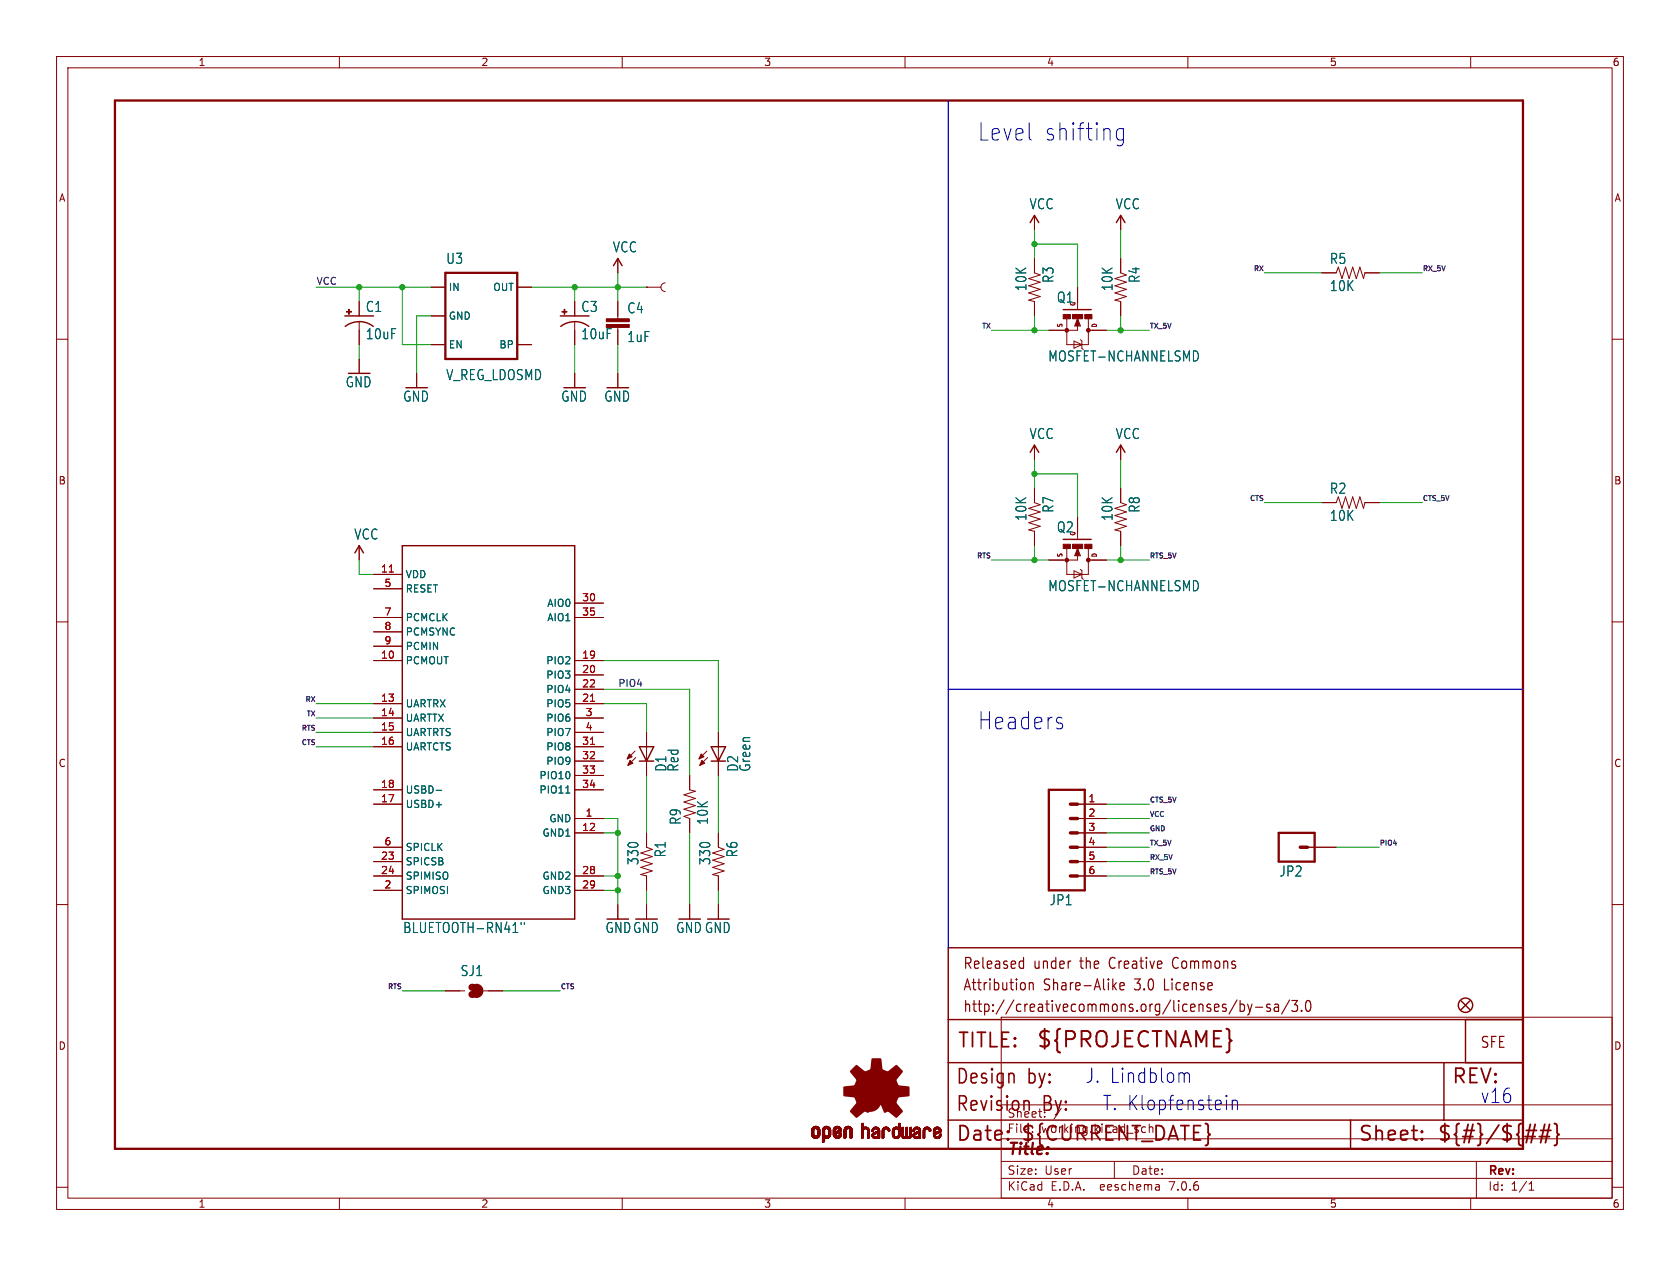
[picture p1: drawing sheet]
<svg xmlns="http://www.w3.org/2000/svg" width="297mm" height="224mm" viewBox="0 0 297 224" stroke-linecap="round" stroke-linejoin="round" font-family="sans-serif">
<defs><g id="words">
<g font-size="4.2" fill="#0000c2">
<text x="172.7" y="25.2">Level</text>
<text x="184.5" y="25.2">shifting</text>
<text x="172.7" y="129.3">Headers</text>
</g>
<text font-size="3.8" fill="#840000" x="183.1" y="185.7">${PROJECTNAME}</text>
<g font-size="3.5" fill="#840000">
<text x="169.2" y="185.7">TITLE:</text>
<text x="168.9" y="196.9">Revision</text>
<text x="168.9" y="192.1">Design</text>
<text x="181.6" y="192.1">by:</text>
<text x="184.3" y="196.9">By:</text>
<text x="256.5" y="192.1">REV:</text>
<text x="168.9" y="202.2">Date:</text>
<text x="180.3" y="202.2">${CURRENT_DATE}</text>
<text x="240" y="202.2">Sheet:</text>
<text x="254" y="202.2">${#}/${##}</text>
</g>
<g font-size="3.5" fill="#0000c2">
<text x="191.8" y="191.8">J. Lindblom</text>
<text x="194.8" y="196.6">T. Klopfenstein</text>
<text x="261.6" y="195.3">v16</text>
</g>
<text font-size="2.8" fill="#840000" x="178" y="204.8">Title:</text>
<g font-size="2.7" fill="#840000">
<text x="170.2" y="171.7">Released</text>
<text x="182.7" y="171.7">under</text>
<text x="191.1" y="171.7">the</text>
<text x="196.5" y="171.7">Creative</text>
<text x="208" y="171.7">Commons</text>
<text x="170.2" y="175.5">Attribution</text>
<text x="170.2" y="179.3">http://creativecommons.org/licenses/by-sa/3.0</text>
<text x="184.5" y="175.5">Share-Alike</text>
<text x="200.8" y="175.5">3.0</text>
<text x="206.2" y="175.5">License</text>
<text x="261.6" y="185.6">SFE</text>
</g>
<g font-size="2.5" fill="#006464">
<text x="181.9" y="37.2">VCC</text>
<text x="197.2" y="37.2">VCC</text>
<text x="78.8" y="46.9">U3</text>
<text x="108.3" y="44.8">VCC</text>
<text x="235" y="46.9">R5</text>
<text x="181.7" y="51.6" transform="rotate(-90 181.7 51.6)">10K</text>
<text x="186.5" y="50.2" transform="rotate(-90 186.5 50.2)">R3</text>
<text x="186.7" y="53.7">Q1</text>
<text x="196.9" y="51.6" transform="rotate(-90 196.9 51.6)">10K</text>
<text x="201.7" y="50.2" transform="rotate(-90 201.7 50.2)">R4</text>
<text x="235" y="51.7">10K</text>
<text x="64.6" y="55.4">C1</text>
<text x="102.7" y="55.4">C3</text>
<text x="110.8" y="55.6">C4</text>
<text x="64.6" y="60.2">10uF</text>
<text x="102.7" y="60.2">10uF</text>
<text x="110.8" y="60.7">1uF</text>
<text x="185.2" y="64.2">MOSFET-NCHANNELSMD</text>
<text x="61" y="68.7">GND</text>
<text x="71.2" y="71.3">GND</text>
<text x="78.8" y="67.5">V_REG_LDOSMD</text>
<text x="99.1" y="71.3">GND</text>
<text x="106.7" y="71.3">GND</text>
<text x="181.9" y="77.9">VCC</text>
<text x="197.2" y="77.9">VCC</text>
<text x="235" y="87.5">R2</text>
<text x="62.5" y="95.6">VCC</text>
<text x="181.7" y="92.2" transform="rotate(-90 181.7 92.2)">10K</text>
<text x="186.5" y="90.8" transform="rotate(-90 186.5 90.8)">R7</text>
<text x="186.7" y="94.4">Q2</text>
<text x="196.9" y="92.2" transform="rotate(-90 196.9 92.2)">10K</text>
<text x="201.7" y="90.8" transform="rotate(-90 201.7 90.8)">R8</text>
<text x="235" y="92.3">10K</text>
<text x="185.2" y="104.8">MOSFET-NCHANNELSMD</text>
<text x="118" y="136.6" transform="rotate(-90 118 136.6)">D1</text>
<text x="120.2" y="136.6" transform="rotate(-90 120.2 136.6)">Red</text>
<text x="130.7" y="136.6" transform="rotate(-90 130.7 136.6)">D2</text>
<text x="132.9" y="136.6" transform="rotate(-90 132.9 136.6)">Green</text>
<text x="120.6" y="146" transform="rotate(-90 120.6 146)">R9</text>
<text x="125.4" y="146" transform="rotate(-90 125.4 146)">10K</text>
<text x="113.1" y="153.1" transform="rotate(-90 113.1 153.1)">330</text>
<text x="117.9" y="151.8" transform="rotate(-90 117.9 151.8)">R1</text>
<text x="125.8" y="153.1" transform="rotate(-90 125.8 153.1)">330</text>
<text x="130.6" y="151.8" transform="rotate(-90 130.6 151.8)">R6</text>
<text x="226.1" y="155.3">JP2</text>
<text x="185.5" y="160.3">JP1</text>
<text x="71.2" y="165.2">BLUETOOTH-RN41&quot;</text>
<text x="106.9" y="165.2">GNDGND</text>
<text x="119.4" y="165.2">GNDGND</text>
<text x="81.3" y="172.9">SJ1</text>
</g>
<g font-size="2.1" fill="#840000">
<text x="178" y="197.9">Sheet:</text>
<text x="186.2" y="197.9">/</text>
<text x="178" y="200.6">File:</text>
<text x="184.1" y="200.6">working.kicad_sch</text>
<text x="178" y="208">Size:</text>
<text x="184.7" y="208">User</text>
<text x="200" y="208">Date:</text>
<text x="263" y="208.2">Rev:</text>
<text x="178" y="210.8">KiCad</text>
<text x="185.7" y="210.8">E.D.A.</text>
<text x="194.6" y="210.8">eeschema</text>
<text x="207" y="210.8">7.0.6</text>
<text x="263" y="210.8">Id:</text>
<text x="267.1" y="210.8">1/1</text>
</g>
<g font-size="1.8" fill="#840000">
<text x="35" y="11.9">1</text>
<text x="85" y="11.9">2</text>
<text x="135" y="11.9">3</text>
<text x="185" y="11.9">4</text>
<text x="235" y="11.9">5</text>
<text x="285" y="11.9">6</text>
<text x="10.3" y="35.9">A</text>
<text x="285.3" y="35.9">A</text>
<text x="10.3" y="85.9">B</text>
<text x="285.3" y="85.9">B</text>
<text x="10.3" y="135.9">C</text>
<text x="285.3" y="135.9">C</text>
<text x="10.3" y="185.9">D</text>
<text x="285.3" y="185.9">D</text>
<text x="35" y="213.8">1</text>
<text x="85" y="213.8">2</text>
<text x="135" y="213.8">3</text>
<text x="185" y="213.8">4</text>
<text x="235" y="213.8">5</text>
<text x="285" y="213.8">6</text>
</g>
<g font-size="1.8" fill="#006464">
<text x="79.2" y="51.7">IN</text>
<text x="87.1" y="51.7">OUT</text>
<text x="79.2" y="56.7">GND</text>
<text x="79.2" y="61.8">EN</text>
<text x="88.2" y="61.8">BP</text>
<text x="71.6" y="102.5">VDD</text>
<text x="71.6" y="105">RESET</text>
<text x="96.7" y="107.5">AIO0</text>
<text x="71.6" y="110.1">PCMCLK</text>
<text x="71.6" y="112.6">PCMSYNC</text>
<text x="96.7" y="110.1">AIO1</text>
<text x="71.6" y="117.7">PCMOUT</text>
<text x="71.6" y="115.2">PCMIN</text>
<text x="96.5" y="117.7">PIO2</text>
<text x="71.6" y="125.3">UARTRX</text>
<text x="96.5" y="120.2">PIO3</text>
<text x="96.5" y="125.3">PIO5</text>
<text x="96.5" y="122.8">PIO4</text>
<text x="71.6" y="127.9">UARTTX</text>
<text x="71.6" y="130.4">UARTRTS</text>
<text x="96.5" y="127.9">PIO6</text>
<text x="96.5" y="130.4">PIO7</text>
<text x="71.6" y="132.9">UARTCTS</text>
<text x="96.5" y="132.9">PIO8</text>
<text x="96.5" y="135.5">PIO9</text>
<text x="71.6" y="143.1">USBD+</text>
<text x="71.6" y="140.6">USBD-</text>
<text x="95.3" y="138">PIO10</text>
<text x="95.3" y="140.6">PIO11</text>
<text x="95.8" y="148.2">GND1</text>
<text x="97" y="145.6">GND</text>
<text x="71.6" y="153.3">SPICSB</text>
<text x="71.6" y="155.8">SPIMISO</text>
<text x="71.6" y="150.7">SPICLK</text>
<text x="95.8" y="155.8">GND2</text>
<text x="71.6" y="158.3">SPIMOSI</text>
<text x="95.8" y="158.3">GND3</text>
</g>
<g font-size="1.8" fill="#a90000">
<text x="67.3" y="101.3">11</text>
<text x="67.9" y="103.9">5</text>
<text x="102.8" y="106.4">30</text>
<text x="67.9" y="109">7</text>
<text x="67.9" y="111.5">8</text>
<text x="102.8" y="109">35</text>
<text x="67.3" y="116.6">10</text>
<text x="67.9" y="114">9</text>
<text x="102.8" y="116.6">19</text>
<text x="102.8" y="119.1">20</text>
<text x="67.3" y="124.2">13</text>
<text x="102.8" y="124.2">21</text>
<text x="102.8" y="121.7">22</text>
<text x="67.3" y="126.7">14</text>
<text x="67.3" y="129.3">15</text>
<text x="67.3" y="131.8">16</text>
<text x="102.8" y="131.8">31</text>
<text x="103.4" y="126.7">3</text>
<text x="103.4" y="129.3">4</text>
<text x="102.8" y="134.4">32</text>
<text x="102.8" y="136.9">33</text>
<text x="67.3" y="142">17</text>
<text x="67.3" y="139.4">18</text>
<text x="102.8" y="139.4">34</text>
<text x="192.3" y="142">1</text>
<text x="67.9" y="149.6">6</text>
<text x="102.8" y="147.1">12</text>
<text x="103.4" y="144.5">1</text>
<text x="192.3" y="144.5">2</text>
<text x="192.3" y="147.1">3</text>
<text x="192.3" y="149.6">4</text>
<text x="67.3" y="152.1">23</text>
<text x="67.3" y="154.7">24</text>
<text x="102.8" y="154.7">28</text>
<text x="192.3" y="152.1">5</text>
<text x="192.3" y="154.7">6</text>
<text x="67.9" y="157.2">2</text>
<text x="102.8" y="157.2">29</text>
</g>
<g font-size="1.7" fill="#0f0f0f">
<text x="55.9" y="50.5">VCC</text>
<text x="109.2" y="121.6">PIO4</text>
</g>
<g font-size="1.2" fill="#0f0f0f">
<text x="221.5" y="48">RX</text>
<text x="251.5" y="48">RX_5V</text>
<text x="173.5" y="58.2">TX</text>
<text x="203.2" y="58.2">TX_5V</text>
<text x="220.8" y="88.7">CTS</text>
<text x="251.5" y="88.7">CTS_5V</text>
<text x="172.6" y="98.8">RTS</text>
<text x="203.2" y="98.8">RTS_5V</text>
<text x="53.9" y="124.2">RX</text>
<text x="53.2" y="129.3">RTS</text>
<text x="53.2" y="131.8">CTS</text>
<text x="54.1" y="126.8">TX</text>
<text x="203.2" y="142">CTS_5V</text>
<text x="203.2" y="149.6">TX_5V</text>
<text x="203.2" y="147.1">GND</text>
<text x="203.2" y="144.5">VCC</text>
<text x="243.8" y="149.6">PIO4</text>
<text x="203.2" y="152.2">RX_5V</text>
<text x="203.2" y="154.7">RTS_5V</text>
<text x="68.4" y="175">RTS</text>
<text x="99.1" y="175">CTS</text>
</g>
<g font-size="1.1" fill="#840000">
<text x="188" y="58" transform="rotate(-90 188 58)">S</text>
<text x="190.3" y="54.3" transform="rotate(-90 190.3 54.3)">G</text>
<text x="194.1" y="58.1" transform="rotate(-90 194.1 58.1)">D</text>
<text x="190.3" y="94.9" transform="rotate(-90 190.3 94.9)">G</text>
<text x="188" y="98.7" transform="rotate(-90 188 98.7)">S</text>
<text x="194.1" y="98.7" transform="rotate(-90 194.1 98.7)">D</text>
</g>
</g></defs>
<g fill="none" stroke="#840000" stroke-width=".18">
<path d="M10 10h277v203.9h-277zM12 12h273v199.9h-273zM60 10v2M110 10v2M160 10v2M210 10v2M260 10v2M182.9 38.1v2.5M198.1 38.1v2.5M10 60h2M63.5 53.3v2.6M63.5 56.9v4.1"/>
<path d="M76.2 50.8h2.5M76.2 55.9h2.5M91.4 50.8h2.6M101.6 53.3v2.6M101.6 56.9v4.1M109.2 45.7v2.6M109.2 53.3v3.1M109.2 57.9v3.1M114.3 50.8h.1M114.3 50.8h2.5M117.6 50a.76 .76 0 0 0-.8 .8 .76 .76 0 0 0 .8 .8M182.9 45.7v2.6l1 .3-2 .7 2 .6-2 .6 2 .7-2 .6 2 .7-2 .6 1 .2v2.6"/>
<path d="M188.6 56.4v4.6h3.8v-4.6M190.5 50.8v3.8M190.5 57.5v.9h-5.1M190.5 56.4l.5 1.3h-1zM192.4 58.4h3.2M198.1 45.7v2.6l1 .3-2 .7 2 .6-2 .6 2 .7-2 .6 2 .7-2 .6 1 .2v2.6M233.7 48.3h2.5l.4-1.1 .6 2.1 .7-2.1 .6 2.1 .6-2.1 .7 2.1 .6-2.1 .6 2.1 .3-1h2.5M285 60h2M63.5 63.5v2.5M73.7 66v2.6M76.2 61h2.5M91.4 61h2.6"/>
<path d="M101.6 66v2.6M109.2 66v2.6M182.9 78.7v2.6M189.9 60.3l1.4 .7-1.4 .6zM191 60.1l.3 .2v1.3M198.1 78.7v2.6M63.5 96.5v2.6M182.9 86.4v2.5l1 .4-2 .6 2 .7-2 .6 2 .6-2 .7 2 .6-2 .6 1 .3v2.5M188.6 97v4.6h3.8v-4.5M190.5 91.4v3.9M190.5 98.2v.9h-5.1M190.5 97l.5 1.3h-1z"/>
<path d="M192.4 99.1h3.2M198.1 86.4v2.5l1 .4-2 .6 2 .7-2 .6 2 .6-2 .7 2 .6-2 .6 1 .3v2.5M233.7 88.9h2.5l.4-1 .6 2 .7-2 .6 2 .6-2 .7 2 .6-2 .6 2 .3-1h2.5M10 110h2M66 116.8h5.1M66 101.6h5.1M66 109.2h5.1M66 104.1h5.1M66 111.8h5.1M66 114.3h5.1M101.6 116.8h5.1M101.6 119.4h5.1"/>
<path d="M101.6 106.7h5.1M101.6 109.2h5.1M189.9 101l1.4 .6-1.4 .6zM191 100.7l.3 .3v1.2M285 110h2M66 124.5h5.1M66 127h5.1M66 129.5h5.1M66 132.1h5.1M66 139.7h5.1M101.6 124.5h5.1M101.6 127h5.1"/>
<path d="M101.6 129.5h5.1M101.6 132.1h5.1M101.6 139.7h5.1M101.6 121.9h5.1M101.6 134.6h5.1M101.6 137.2h5.1M112.3 132.8l-1.4 1.4M112.4 134l-1.4 1.4M114.3 129.5v7.7M121.9 137.2v2.5l1 .3-2 .6 2 .6-2 .7 2 .6-2 .6 2 .7-2 .6 1 .4v2.5M125 132.8l-1.4 1.4M125.1 134l-1.4 1.4"/>
<path d="M127 129.5v7.7M10 160h2M66 142.2h5.1M66 157.5h5.1M66 152.4h5.1M66 154.9h5.1M66 149.9h5.1M101.6 144.8h5.1M101.6 147.3h5.1M101.6 157.5h5.1M101.6 154.9h5.1M114.3 147.3v2.6l1 .3-2 .7 2 .6-2 .6 2 .7-2 .6 2 .7-2 .6 1 .2v2.6"/>
<path d="M127 147.3v2.6l1 .3-2 .7 2 .6-2 .6 2 .7-2 .6 2 .7-2 .6 1 .2v2.6M190.5 144.8h5.1M190.5 147.3h5.1M190.5 142.2h5.1M190.5 152.4h5.1M190.5 154.9h5.1M190.5 149.9h5.1M231.1 149.9h5.1M285 160h2M78.7 175.3h3.5M85.5 175.3h3.4M109.2 160v2.6"/>
<path d="M114.3 160v2.6M121.9 160v2.6M127 160v2.6M177 179.9h108v32h-108zM177 195.4h108M10 210h2M60 211.9v2M110 211.9v2M160 211.9v2M177 208.4h108M177 205.4h108M177 201.4h108"/>
<path d="M197 205.4v3M204.9 209.6l.1 .9M205 210.4l-.2 .1M205 209.9h-.2M210 211.9v2M260 211.9v2M261 205.4v6.5M270.3 210.5h.9M270.3 209.4l.4-.4v1.5M285 210h2"/>
</g>
<g fill="#840000" stroke="#840000" stroke-width=".18">
<path d="M99.3 55.1h.9v.1h-.9z"/>
<path d="M99.7 54.7h.2v.9h-.2z"/>
<path d="M143.5 200.7h.4z"/>
<path d="M143.5 200.6l.4 .1z"/>
<path d="M143.5 200.6h.4z"/>
<path d="M143.5 200.5l.4 .1z"/>
<path d="M143.5 200.5h.4z"/>
<path d="M143.5 200.4l.4 .1z"/>
<path d="M143.5 200.4h.4z"/>
<path d="M143.5 200.3l.4 .1z"/>
<path d="M143.5 200.3h.4z"/>
<path d="M143.5 200.2l.4 .1z"/>
<path d="M143.5 200.2h.4z"/>
<path d="M143.5 200.1l.4 .1z"/>
<path d="M143.5 200.1h.4z"/>
<path d="M143.5 200l.4 .1z"/>
<path d="M143.5 200h.4z"/>
<path d="M143.5 199.9l.4 .1z"/>
<path d="M143.5 199.9h.4z"/>
<path d="M143.5 199.8l.4 .1z"/>
<path d="M143.5 199.8h.4z"/>
<path d="M143.5 200.8h.5z"/>
<path d="M143.5 200.8h.4z"/>
<path d="M143.5 200.7l.4 .1z"/>
<path d="M143.5 199.7l.4 .1z"/>
<path d="M143.5 200.9h.5z"/>
<path d="M143.5 200.8l.5 .1z"/>
<path d="M143.5 199.7h.4z"/>
<path d="M143.5 199.7h.5z"/>
<path d="M143.5 200.9h.6z"/>
<path d="M143.5 199.6l.6 .1z"/>
<path d="M143.6 200.9l.5 .1z"/>
<path d="M143.6 199.6h.5z"/>
<path d="M143.6 201h1.3z"/>
<path d="M143.6 201h.6z"/>
<path d="M143.6 199.6h1.2z"/>
<path d="M143.6 201h1.2z"/>
<path d="M143.6 199.5l1.2 .1z"/>
<path d="M143.6 201l1.2 .1z"/>
<path d="M143.6 199.5h1.2z"/>
<path d="M143.6 201.1h1.2z"/>
<path d="M143.7 201.1h1.1z"/>
<path d="M143.7 199.5h1.1z"/>
<path d="M143.7 201.1h1z"/>
<path d="M143.7 199.4l1 .1z"/>
<path d="M143.7 201.1l1 .1z"/>
<path d="M143.7 199.4h1z"/>
<path d="M143.7 201.2h1z"/>
<path d="M143.8 201.2h.9z"/>
<path d="M143.8 199.4h.9z"/>
<path d="M143.8 201.2h.8z"/>
<path d="M143.8 199.4h.8z"/>
<path d="M143.8 199.3l.8 .1z"/>
<path d="M143.8 199.3h.8z"/>
<path d="M143.8 201.2l.8 .1z"/>
<path d="M143.8 201.3h.8z"/>
<path d="M143.9 199.3h.7z"/>
<path d="M143.9 201.3h.7z"/>
<path d="M143.9 201.3h.6z"/>
<path d="M143.9 199.3h.6z"/>
<path d="M144 199.3h.4z"/>
<path d="M144 201.3h.4z"/>
<path d="M144 199.2l.4 .1z"/>
<path d="M144.1 199.2h.3z"/>
<path d="M144.1 201.3l.2 .1z"/>
<path d="M144.1 201.4h.2z"/>
<path d="M144.1 199.2h.2z"/>
<path d="M144.3 199.6h.6z"/>
<path d="M144.3 201h.6z"/>
<path d="M144.3 200.9l.6 .1z"/>
<path d="M144.3 200.9h.6z"/>
<path d="M144.3 199.6l.6 .1z"/>
<path d="M144.4 200.9h.5z"/>
<path d="M144.4 199.7h.5z"/>
<path d="M144.5 200.8l.4 .1z"/>
<path d="M144.5 199.7h.4z"/>
<path d="M144.5 200.8h.4z"/>
<path d="M144.5 199.7l.4 .1z"/>
<path d="M144.5 199.8h.4z"/>
<path d="M144.5 200.7l.4 .1z"/>
<path d="M144.5 200.7h.4z"/>
<path d="M144.5 199.9h.4z"/>
<path d="M144.5 199.8l.4 .1z"/>
<path d="M144.5 200.6l.4 .1z"/>
<path d="M144.5 200.6h.4z"/>
<path d="M144.5 200.5l.4 .1z"/>
<path d="M144.5 200.5h.4z"/>
<path d="M144.5 200.4l.4 .1z"/>
<path d="M144.5 200.4h.4z"/>
<path d="M144.5 200.3l.4 .1z"/>
<path d="M144.5 200.3h.4z"/>
<path d="M144.5 200.2l.4 .1z"/>
<path d="M144.5 200.2h.4z"/>
<path d="M144.5 200.1l.4 .1z"/>
<path d="M144.5 200.1h.4z"/>
<path d="M144.5 200l.4 .1z"/>
<path d="M144.5 200h.4z"/>
<path d="M144.5 199.9l.4 .1z"/>
<path d="M145.4 202h.2z"/>
<path d="M145.4 202h.3z"/>
<path d="M145.4 201.9l.3 .1z"/>
<path d="M145.4 201.9h.3z"/>
<path d="M145.4 201.9h.4z"/>
<path d="M145.4 201.8l.4 .1z"/>
<path d="M145.4 201.8h.4z"/>
<path d="M145.4 201.7l.4 .1z"/>
<path d="M145.4 201.7h.4z"/>
<path d="M145.4 201.6l.4 .1z"/>
<path d="M145.4 201.6h.4z"/>
<path d="M145.4 201.5l.4 .1z"/>
<path d="M145.4 201.5h.4z"/>
<path d="M145.4 201.4l.4 .1z"/>
<path d="M145.4 201.4h.4z"/>
<path d="M145.4 201.3l.4 .1z"/>
<path d="M145.4 201.3h.4z"/>
<path d="M145.4 201.3h1z"/>
<path d="M145.4 201.3h1.1z"/>
<path d="M145.4 201.2l1.1 .1z"/>
<path d="M145.4 201.2h1.1z"/>
<path d="M145.4 201.2h1.2z"/>
<path d="M145.4 201.1l1.2 .1z"/>
<path d="M145.4 201.1h1.2z"/>
<path d="M145.4 201.1h1.3z"/>
<path d="M145.4 201l1.3 .1z"/>
<path d="M145.4 201h1.3z"/>
<path d="M145.4 201h1.4z"/>
<path d="M145.4 201h.7z"/>
<path d="M145.4 200.9l.6 .1z"/>
<path d="M145.4 200.9h.6z"/>
<path d="M145.4 200.9h.5z"/>
<path d="M145.4 200.8l.5 .1z"/>
<path d="M145.4 200.8h.5z"/>
<path d="M145.4 200.8h.4z"/>
<path d="M145.4 200.7l.4 .1z"/>
<path d="M145.4 200.7h.4z"/>
<path d="M145.4 200.6l.4 .1z"/>
<path d="M145.4 200.6h.4z"/>
<path d="M145.4 200.5l.4 .1z"/>
<path d="M145.4 200.5h.4z"/>
<path d="M145.4 200.4l.4 .1z"/>
<path d="M145.4 200.4h.4z"/>
<path d="M145.4 200.3l.4 .1z"/>
<path d="M145.4 200.3h.4z"/>
<path d="M145.4 200.2l.4 .1z"/>
<path d="M145.4 200.2h.4z"/>
<path d="M145.4 200.1l.4 .1z"/>
<path d="M145.4 200.1h.4z"/>
<path d="M145.4 200l.4 .1z"/>
<path d="M145.4 200h.4z"/>
<path d="M145.4 199.9l.4 .1z"/>
<path d="M145.4 199.9h.4z"/>
<path d="M145.4 199.8l.4 .1z"/>
<path d="M145.4 199.8h.4z"/>
<path d="M145.4 199.8h.5z"/>
<path d="M145.4 202h.1z"/>
<path d="M145.4 199.7l.5 .1z"/>
<path d="M145.4 202l.1 .1z"/>
<path d="M145.4 199.7h.5z"/>
<path d="M145.4 199.7h.6z"/>
<path d="M145.5 199.7h.5z"/>
<path d="M145.5 199.6l.5 .1z"/>
<path d="M145.5 199.6h.5z"/>
<path d="M145.5 199.6h1.3z"/>
<path d="M145.5 199.6h1.2z"/>
<path d="M145.5 199.5l1.2 .1z"/>
<path d="M145.5 199.5h1.2z"/>
<path d="M145.6 199.5h1.1z"/>
<path d="M145.6 199.4l1.1 .1z"/>
<path d="M145.6 199.4h1z"/>
<path d="M145.7 199.4h.9z"/>
<path d="M145.7 199.3l.8 .1z"/>
<path d="M145.7 199.3h.8z"/>
<path d="M145.8 199.3h.7z"/>
<path d="M145.8 199.3h.6z"/>
<path d="M145.9 201.3h.5z"/>
<path d="M145.9 199.3h.5z"/>
<path d="M145.9 201.3h.4z"/>
<path d="M145.9 199.3h.4z"/>
<path d="M145.9 199.2l.4 .1z"/>
<path d="M146 201.3h.3z"/>
<path d="M146 199.2h.3z"/>
<path d="M146 201.3l.3 .1z"/>
<path d="M146 199.2h.2z"/>
<path d="M146 201.4h.2z"/>
<path d="M146.2 199.6h.6z"/>
<path d="M146.2 201h.6z"/>
<path d="M146.2 200.9l.6 .1z"/>
<path d="M146.3 200.9h.5z"/>
<path d="M146.3 199.6l.5 .1z"/>
<path d="M146.3 199.7h.5z"/>
<path d="M146.4 200.9h.4z"/>
<path d="M146.4 199.7h.4z"/>
<path d="M146.4 200.8l.4 .1z"/>
<path d="M146.4 200.8h.4z"/>
<path d="M146.4 199.7l.4 .1z"/>
<path d="M146.4 199.8h.4z"/>
<path d="M146.4 200.8h.5z"/>
<path d="M146.4 199.8h.5z"/>
<path d="M146.5 200.7l.4 .1z"/>
<path d="M146.5 200.7h.4z"/>
<path d="M146.5 199.8l.4 .1z"/>
<path d="M146.5 199.8h.4z"/>
<path d="M146.5 199.9h.4z"/>
<path d="M146.5 200.6l.4 .1z"/>
<path d="M146.5 200.6h.4z"/>
<path d="M146.5 200.5l.4 .1z"/>
<path d="M146.5 200.5h.4z"/>
<path d="M146.5 200.4l.4 .1z"/>
<path d="M146.5 200.4h.4z"/>
<path d="M146.5 200.3l.4 .1z"/>
<path d="M146.5 200.3h.4z"/>
<path d="M146.5 200.2l.4 .1z"/>
<path d="M146.5 200.2h.4z"/>
<path d="M146.5 200.1l.4 .1z"/>
<path d="M146.5 200.1h.4z"/>
<path d="M146.5 200l.4 .1z"/>
<path d="M146.5 200h.4z"/>
<path d="M146.5 199.9l.4 .1z"/>
<path d="M147.3 200.8h.4z"/>
<path d="M147.3 200.7l.4 .1z"/>
<path d="M147.3 200.7h.4z"/>
<path d="M147.3 200.6l.4 .1z"/>
<path d="M147.3 200.6h.4z"/>
<path d="M147.3 200.6h.5z"/>
<path d="M147.3 200.6h.6z"/>
<path d="M147.3 200.5l.6 .1z"/>
<path d="M147.3 200.5h.6z"/>
<path d="M147.3 200.5h.7z"/>
<path d="M147.3 200.5h.8z"/>
<path d="M147.3 200.4l.8 .1z"/>
<path d="M147.3 200.4h.9z"/>
<path d="M147.3 200.4h1z"/>
<path d="M147.3 200.3l1 .1z"/>
<path d="M147.3 200.3h1.1z"/>
<path d="M147.3 200.3h1.2z"/>
<path d="M147.3 200.2l1.3 .1z"/>
<path d="M147.3 200.2h1.3z"/>
<path d="M147.3 200.2h1.4z"/>
<path d="M147.3 200.2h.4z"/>
<path d="M147.3 200.1l.4 .1z"/>
<path d="M147.3 200.1h.4z"/>
<path d="M147.3 200l.4 .1z"/>
<path d="M147.3 200h.4z"/>
<path d="M147.3 199.9l.4 .1z"/>
<path d="M147.3 199.9h.4z"/>
<path d="M147.3 199.8l.4 .1z"/>
<path d="M147.3 199.8h.4z"/>
<path d="M147.3 200.9h.5z"/>
<path d="M147.3 200.8l.5 .1z"/>
<path d="M147.3 200.8h.5z"/>
<path d="M147.3 199.8h.5z"/>
<path d="M147.3 199.7l.5 .1z"/>
<path d="M147.3 199.7h.5z"/>
<path d="M147.4 200.9h.5z"/>
<path d="M147.4 199.7h.4z"/>
<path d="M147.4 199.7h.5z"/>
<path d="M147.4 200.9l.5 .1z"/>
<path d="M147.4 199.6l.5 .1z"/>
<path d="M147.4 199.6h.5z"/>
<path d="M147.4 201h1.3z"/>
<path d="M147.4 201h.6z"/>
<path d="M147.4 199.6h.6z"/>
<path d="M147.4 199.6h1.3z"/>
<path d="M147.4 201h1.2z"/>
<path d="M147.4 199.5l1.3 .1z"/>
<path d="M147.4 199.5h1.2z"/>
<path d="M147.4 201l1.2 .1z"/>
<path d="M147.5 201.1h1.1z"/>
<path d="M147.5 199.5h1.1z"/>
<path d="M147.5 199.4l1.1 .1z"/>
<path d="M147.5 201.1h1z"/>
<path d="M147.5 201.1l1 .1z"/>
<path d="M147.5 199.4h1.1z"/>
<path d="M147.5 201.2h1z"/>
<path d="M147.5 199.4h1z"/>
<path d="M147.6 201.2h.9z"/>
<path d="M147.6 199.4h.9z"/>
<path d="M147.6 201.2h.8z"/>
<path d="M147.6 199.3l.8 .1z"/>
<path d="M147.6 201.2l.8 .1z"/>
<path d="M147.6 199.3h.8z"/>
<path d="M147.7 201.3h.7z"/>
<path d="M147.7 199.3h.7z"/>
<path d="M147.7 199.3h.6z"/>
<path d="M147.7 201.3h.6z"/>
<path d="M147.8 199.3h.5z"/>
<path d="M147.8 201.3h.5z"/>
<path d="M147.8 200.2h.9z"/>
<path d="M147.8 200.1l.9 .1z"/>
<path d="M147.8 199.3h.4z"/>
<path d="M147.8 201.3h.4z"/>
<path d="M147.8 200.1h.9z"/>
<path d="M147.9 199.2l.3 .1z"/>
<path d="M147.9 201.3h.3z"/>
<path d="M147.9 201.3l.3 .1z"/>
<path d="M147.9 200.1h.8z"/>
<path d="M147.9 199.2h.3z"/>
<path d="M147.9 201.4h.2z"/>
<path d="M147.9 199.2h.2z"/>
<path d="M148 200.1h.7z"/>
<path d="M148.1 200l.6 .1z"/>
<path d="M148.1 200h.6z"/>
<path d="M148.1 199.6h.6z"/>
<path d="M148.1 201h.6z"/>
<path d="M148.2 200.9l.5 .1z"/>
<path d="M148.2 200h.5z"/>
<path d="M148.2 200.9h.5z"/>
<path d="M148.2 199.6l.5 .1z"/>
<path d="M148.2 199.7h.5z"/>
<path d="M148.3 200.9h.4z"/>
<path d="M148.3 199.7h.4z"/>
<path d="M148.3 200h.4z"/>
<path d="M148.3 199.7l.4 .1z"/>
<path d="M148.3 200.8l.4 .1z"/>
<path d="M148.3 199.8h.4z"/>
<path d="M148.3 200.8h.4z"/>
<path d="M148.3 199.9l.4 .1z"/>
<path d="M148.3 199.9h.4z"/>
<path d="M148.3 199.8l.4 .1z"/>
<path d="M148.4 200.7l.3 .1z"/>
<path d="M148.4 200.7h.3z"/>
<path d="M148.4 200.6l.3 .1z"/>
<path d="M148.4 200.6h.3z"/>
<path d="M148.4 200.5l.3 .1z"/>
<path d="M148.5 200.5h.2z"/>
<path d="M148.6 200.5h.1z"/>
<path d="M149.2 201.3h.3z"/>
<path d="M149.2 201.2l.3 .1z"/>
<path d="M149.2 201.2h.3z"/>
<path d="M149.2 201.2h.4z"/>
<path d="M149.2 201.1l.4 .1z"/>
<path d="M149.2 201.1h.4z"/>
<path d="M149.2 201l.4 .1z"/>
<path d="M149.2 201h.4z"/>
<path d="M149.2 200.9l.4 .1z"/>
<path d="M149.2 200.9h.4z"/>
<path d="M149.2 200.8l.4 .1z"/>
<path d="M149.2 200.8h.4z"/>
<path d="M149.2 200.7l.4 .1z"/>
<path d="M149.2 200.7h.4z"/>
<path d="M149.2 200.6l.4 .1z"/>
<path d="M149.2 200.6h.4z"/>
<path d="M149.2 200.5l.4 .1z"/>
<path d="M149.2 200.5h.4z"/>
<path d="M149.2 200.4l.4 .1z"/>
<path d="M149.2 200.4h.4z"/>
<path d="M149.2 200.3l.4 .1z"/>
<path d="M149.2 200.3h.4z"/>
<path d="M149.2 200.2l.4 .1z"/>
<path d="M149.2 200.2h.4z"/>
<path d="M149.2 200.1l.4 .1z"/>
<path d="M149.2 200.1h.4z"/>
<path d="M149.2 200l.4 .1z"/>
<path d="M149.2 200h.4z"/>
<path d="M149.2 199.9l.4 .1z"/>
<path d="M149.2 199.9h.4z"/>
<path d="M149.2 199.8l.4 .1z"/>
<path d="M149.2 201.3h.2z"/>
<path d="M149.2 199.8h.4z"/>
<path d="M149.2 199.8h.5z"/>
<path d="M149.3 199.7l.4 .1z"/>
<path d="M149.3 199.7h.4z"/>
<path d="M149.3 199.7h.5z"/>
<path d="M149.3 199.6l.5 .1z"/>
<path d="M149.3 199.6h.5z"/>
<path d="M149.3 199.6h.6z"/>
<path d="M149.3 199.6h1.3z"/>
<path d="M149.3 199.5l1.3 .1z"/>
<path d="M149.3 199.5h1.3z"/>
<path d="M149.3 199.5h1.2z"/>
<path d="M149.4 199.5h1.1z"/>
<path d="M149.4 199.4l1.1 .1z"/>
<path d="M149.4 199.4h1.1z"/>
<path d="M149.5 199.4h.9z"/>
<path d="M149.5 199.3l.9 .1z"/>
<path d="M149.5 199.3h.8z"/>
<path d="M149.6 199.3h.7z"/>
<path d="M149.6 199.3h.6z"/>
<path d="M149.7 199.3h.5z"/>
<path d="M149.8 199.2l.3 .1z"/>
<path d="M149.8 199.2h.3z"/>
<path d="M149.9 199.2h.2z"/>
<path d="M150 199.6h.6z"/>
<path d="M150.1 199.6h.5z"/>
<path d="M150.1 199.6l.5 .1z"/>
<path d="M150.1 199.7h.5z"/>
<path d="M150.2 199.7h.4z"/>
<path d="M150.2 199.7l.5 .1z"/>
<path d="M150.2 199.7h.5z"/>
<path d="M150.2 199.8h.5z"/>
<path d="M150.3 199.8h.4z"/>
<path d="M150.3 199.8l.4 .1z"/>
<path d="M150.3 201.3h.3z"/>
<path d="M150.3 201.2l.3 .1z"/>
<path d="M150.3 201.2h.3z"/>
<path d="M150.3 201.2h.4z"/>
<path d="M150.3 201.1l.4 .1z"/>
<path d="M150.3 201.1h.4z"/>
<path d="M150.3 201l.4 .1z"/>
<path d="M150.3 201h.4z"/>
<path d="M150.3 200.9l.4 .1z"/>
<path d="M150.3 200.9h.4z"/>
<path d="M150.3 200.8l.4 .1z"/>
<path d="M150.3 200.8h.4z"/>
<path d="M150.3 200.7l.4 .1z"/>
<path d="M150.3 200.7h.4z"/>
<path d="M150.3 200.6l.4 .1z"/>
<path d="M150.3 200.6h.4z"/>
<path d="M150.3 200.5l.4 .1z"/>
<path d="M150.3 200.5h.4z"/>
<path d="M150.3 200.4l.4 .1z"/>
<path d="M150.3 200.4h.4z"/>
<path d="M150.3 200.3l.4 .1z"/>
<path d="M150.3 200.3h.4z"/>
<path d="M150.3 200.2l.4 .1z"/>
<path d="M150.3 200.2h.4z"/>
<path d="M150.3 200.1l.4 .1z"/>
<path d="M150.3 200.1h.4z"/>
<path d="M150.3 200l.4 .1z"/>
<path d="M150.3 200h.4z"/>
<path d="M150.3 199.9l.4 .1z"/>
<path d="M150.3 199.9h.4z"/>
<path d="M150.3 201.3h.2z"/>
<path d="M150.3 201.3h.1z"/>
<path d="M152.3 201.3h.2z"/>
<path d="M152.3 198.9h.3z"/>
<path d="M152.3 201.3l.1 .1z"/>
<path d="M152.3 201.3h.3z"/>
<path d="M152.3 201.2l.3 .1z"/>
<path d="M152.3 201.2h.3z"/>
<path d="M152.3 201.1l.3 .1z"/>
<path d="M152.3 201.1h.3z"/>
<path d="M152.3 201l.3 .1z"/>
<path d="M152.3 201h.3z"/>
<path d="M152.3 200.9l.3 .1z"/>
<path d="M152.3 200.9h.3z"/>
<path d="M152.3 200.8l.3 .1z"/>
<path d="M152.3 200.8h.3z"/>
<path d="M152.3 200.7l.3 .1z"/>
<path d="M152.3 200.7h.3z"/>
<path d="M152.3 200.6l.3 .1z"/>
<path d="M152.3 200.6h.3z"/>
<path d="M152.3 200.5l.3 .1z"/>
<path d="M152.3 200.5h.3z"/>
<path d="M152.3 200.4l.3 .1z"/>
<path d="M152.3 200.4h.3z"/>
<path d="M152.3 200.3l.3 .1z"/>
<path d="M152.3 200.3h.3z"/>
<path d="M152.3 200.2l.3 .1z"/>
<path d="M152.3 200.2h.3z"/>
<path d="M152.3 200.1l.3 .1z"/>
<path d="M152.3 200.1h.3z"/>
<path d="M152.3 200l.3 .1z"/>
<path d="M152.3 200h.3z"/>
<path d="M152.3 199.9l.3 .1z"/>
<path d="M152.3 199.9h.3z"/>
<path d="M152.3 199.9h.4z"/>
<path d="M152.3 199.8l.4 .1z"/>
<path d="M152.3 199.8h.4z"/>
<path d="M152.3 199.7l.5 .1z"/>
<path d="M152.3 199.7h.5z"/>
<path d="M152.3 199.7h.6z"/>
<path d="M152.3 199.6l.7 .1z"/>
<path d="M152.3 199.6h1.3z"/>
<path d="M152.3 199.6h1.2z"/>
<path d="M152.3 199.5l1.2 .1z"/>
<path d="M152.3 199.5h1.2z"/>
<path d="M152.3 199.5h1.1z"/>
<path d="M152.3 199.4l1.1 .1z"/>
<path d="M152.3 199.4h1z"/>
<path d="M152.3 199.4h.3z"/>
<path d="M152.3 199.3l.3 .1z"/>
<path d="M152.3 199.3h.3z"/>
<path d="M152.3 199.2l.3 .1z"/>
<path d="M152.3 199.2h.3z"/>
<path d="M152.3 199.1l.3 .1z"/>
<path d="M152.3 199.1h.3z"/>
<path d="M152.3 199l.3 .1z"/>
<path d="M152.3 199h.3z"/>
<path d="M152.3 198.9l.3 .1z"/>
<path d="M152.3 198.8l.3 .1z"/>
<path d="M152.3 198.8h.3z"/>
<path d="M152.4 198.8h.2z"/>
<path d="M152.4 198.7l.2 .1z"/>
<path d="M152.4 198.7h.2z"/>
<path d="M152.5 198.7h.1z"/>
<path d="M152.7 199.4h.6z"/>
<path d="M152.8 199.4h.5z"/>
<path d="M152.8 199.4h.4z"/>
<path d="M153 199.4h.1z"/>
<path d="M153.1 199.6l.5 .1z"/>
<path d="M153.1 199.7h.5z"/>
<path d="M153.2 199.7h.4z"/>
<path d="M153.3 199.7h.3z"/>
<path d="M153.3 199.7l.3 .1z"/>
<path d="M153.3 199.8h.4z"/>
<path d="M153.3 199.8l.4 .1z"/>
<path d="M153.4 199.9h.3z"/>
<path d="M153.4 200h.3z"/>
<path d="M153.4 199.9l.3 .1z"/>
<path d="M153.4 201.3l.1 .1z"/>
<path d="M153.4 201.3h.1z"/>
<path d="M153.4 201.3h.2z"/>
<path d="M153.4 201.3h.3z"/>
<path d="M153.4 201.2l.3 .1z"/>
<path d="M153.4 201.2h.3z"/>
<path d="M153.4 201.1l.3 .1z"/>
<path d="M153.4 201.1h.3z"/>
<path d="M153.4 201l.3 .1z"/>
<path d="M153.4 201h.3z"/>
<path d="M153.4 200.9l.3 .1z"/>
<path d="M153.4 200.9h.3z"/>
<path d="M153.4 200.8l.3 .1z"/>
<path d="M153.4 200.8h.3z"/>
<path d="M153.4 200.7l.3 .1z"/>
<path d="M153.4 200.7h.3z"/>
<path d="M153.4 200.6l.3 .1z"/>
<path d="M153.4 200.6h.3z"/>
<path d="M153.4 200.5l.3 .1z"/>
<path d="M153.4 200.5h.3z"/>
<path d="M153.4 200.4l.3 .1z"/>
<path d="M153.4 200.4h.3z"/>
<path d="M153.4 200.3l.3 .1z"/>
<path d="M153.4 200.3h.3z"/>
<path d="M153.4 200.2l.3 .1z"/>
<path d="M153.4 200.2h.3z"/>
<path d="M153.4 200.1l.3 .1z"/>
<path d="M153.4 200.1h.3z"/>
<path d="M153.4 200l.3 .1z"/>
<path d="M154.1 200.9h.4z"/>
<path d="M154.1 200.9h.3z"/>
<path d="M154.1 200.8l.3 .1z"/>
<path d="M154.1 200.8h.3z"/>
<path d="M154.1 200.8h.4z"/>
<path d="M154.1 200.1h.2z"/>
<path d="M154.1 200.1h.3z"/>
<path d="M154.1 200l.3 .1z"/>
<path d="M154.1 200h.3z"/>
<path d="M154.2 201h.3z"/>
<path d="M154.2 200.9l.3 .1z"/>
<path d="M154.2 200.9h.3z"/>
<path d="M154.2 200.7l.3 .1z"/>
<path d="M154.2 200.7h.3z"/>
<path d="M154.2 200.1v.1z"/>
<path d="M154.2 200.1h.1z"/>
<path d="M154.2 200h.2z"/>
<path d="M154.2 199.9l.2 .1z"/>
<path d="M154.2 199.9h.2z"/>
<path d="M154.2 200.6l.4 .1z"/>
<path d="M154.2 199.9h.3z"/>
<path d="M154.2 199.8l.3 .1z"/>
<path d="M154.2 201.1h.4z"/>
<path d="M154.2 201l.4 .1z"/>
<path d="M154.2 200.6h.4z"/>
<path d="M154.2 200.6h.5z"/>
<path d="M154.2 199.8h.3z"/>
<path d="M154.2 201.1h.8z"/>
<path d="M154.2 201.1h.5z"/>
<path d="M154.2 199.8h.4z"/>
<path d="M154.2 200.6h.6z"/>
<path d="M154.2 199.7l.4 .1z"/>
<path d="M154.2 199.7h.4z"/>
<path d="M154.2 200.5l.6 .1z"/>
<path d="M154.2 201.1l.8 .1z"/>
<path d="M154.2 200.5h.6z"/>
<path d="M154.3 201.2h.7z"/>
<path d="M154.3 200.5h.6z"/>
<path d="M154.3 199.7h.3z"/>
<path d="M154.3 199.7h.4z"/>
<path d="M154.3 199.7h.5z"/>
<path d="M154.3 199.6l.5 .1z"/>
<path d="M154.3 199.6h1.1z"/>
<path d="M154.3 200.5h.7z"/>
<path d="M154.3 201.2l.7 .1z"/>
<path d="M154.3 199.6h1z"/>
<path d="M154.3 201.3h.7z"/>
<path d="M154.3 200.4l.8 .1z"/>
<path d="M154.4 201.3h.6z"/>
<path d="M154.4 200.4h.7z"/>
<path d="M154.4 199.5l.9 .1z"/>
<path d="M154.4 199.5h.9z"/>
<path d="M154.4 200.4h1.1z"/>
<path d="M154.4 199.5h.8z"/>
<path d="M154.5 199.5h.7z"/>
<path d="M154.5 200.4h1z"/>
<path d="M154.5 201.3h.5z"/>
<path d="M154.5 199.4l.7 .1z"/>
<path d="M154.5 201.3l.5 .1z"/>
<path d="M154.5 199.4h.6z"/>
<path d="M154.5 201.4h.5z"/>
<path d="M154.5 200.3l1 .1z"/>
<path d="M154.6 201.4h.4z"/>
<path d="M154.6 200.3h.9z"/>
<path d="M154.6 199.4h.5z"/>
<path d="M154.6 199.4h.4z"/>
<path d="M154.7 200.3h.8z"/>
<path d="M154.8 201.1h.2z"/>
<path d="M154.8 200.2l.7 .1z"/>
<path d="M154.8 200.2h.7z"/>
<path d="M154.8 199.4h.1z"/>
<path d="M154.9 199.6l.5 .1z"/>
<path d="M154.9 200.2h.6z"/>
<path d="M154.9 199.7h.5z"/>
<path d="M155 200.2h.5z"/>
<path d="M155 199.7h.4z"/>
<path d="M155 200.1l.5 .1z"/>
<path d="M155 200.1h.5z"/>
<path d="M155.1 199.7h.3z"/>
<path d="M155.1 200.1h.4z"/>
<path d="M155.1 199.7l.3 .1z"/>
<path d="M155.1 199.8h.3z"/>
<path d="M155.1 199.8h.4z"/>
<path d="M155.2 200.4h.3z"/>
<path d="M155.2 200.1h.3z"/>
<path d="M155.2 199.8h.3z"/>
<path d="M155.2 199.9h.3z"/>
<path d="M155.2 199.8l.3 .1z"/>
<path d="M155.2 200l.3 .1z"/>
<path d="M155.2 200.5h.3z"/>
<path d="M155.2 200.4l.3 .1z"/>
<path d="M155.2 200h.3z"/>
<path d="M155.2 199.9l.3 .1z"/>
<path d="M155.2 201.3h.2z"/>
<path d="M155.2 201.3h.3z"/>
<path d="M155.2 201.2l.3 .1z"/>
<path d="M155.2 201.2h.3z"/>
<path d="M155.2 201.1l.3 .1z"/>
<path d="M155.2 201.1h.3z"/>
<path d="M155.2 201l.3 .1z"/>
<path d="M155.2 201h.3z"/>
<path d="M155.2 200.9l.3 .1z"/>
<path d="M155.2 200.9h.3z"/>
<path d="M155.2 200.8l.3 .1z"/>
<path d="M155.2 200.8h.3z"/>
<path d="M155.2 200.7l.3 .1z"/>
<path d="M155.2 200.7h.3z"/>
<path d="M155.2 200.6l.3 .1z"/>
<path d="M155.2 200.6h.3z"/>
<path d="M155.2 200.5l.3 .1z"/>
<path d="M155.2 201.3l.1 .1z"/>
<path d="M156 201.3l.1 .1z"/>
<path d="M156 201.3h.1z"/>
<path d="M156 201.3h.2z"/>
<path d="M156 201.2l.2 .1z"/>
<path d="M156 201.2h.2z"/>
<path d="M156 201.2h.3z"/>
<path d="M156 201.1l.3 .1z"/>
<path d="M156 201.1h.3z"/>
<path d="M156 201l.3 .1z"/>
<path d="M156 201h.3z"/>
<path d="M156 200.9l.3 .1z"/>
<path d="M156 200.9h.3z"/>
<path d="M156 200.8l.3 .1z"/>
<path d="M156 200.8h.3z"/>
<path d="M156 200.7l.3 .1z"/>
<path d="M156 200.7h.3z"/>
<path d="M156 200.6l.3 .1z"/>
<path d="M156 200.6h.3z"/>
<path d="M156 200.5l.3 .1z"/>
<path d="M156 200.5h.3z"/>
<path d="M156 200.4l.3 .1z"/>
<path d="M156 200.4h.3z"/>
<path d="M156 200.3l.3 .1z"/>
<path d="M156 200.3h.3z"/>
<path d="M156 200.2l.3 .1z"/>
<path d="M156 200.2h.3z"/>
<path d="M156 200.1l.3 .1z"/>
<path d="M156 200.1h.3z"/>
<path d="M156 200l.3 .1z"/>
<path d="M156 200h.3z"/>
<path d="M156 199.9l.3 .1z"/>
<path d="M156 199.9h.3z"/>
<path d="M156 199.8l.3 .1z"/>
<path d="M156 199.8h.3z"/>
<path d="M156 199.8h.4z"/>
<path d="M156 199.7l.4 .1z"/>
<path d="M156 199.7h.4z"/>
<path d="M156.1 199.7h.4z"/>
<path d="M156.1 199.7h.5z"/>
<path d="M156.1 199.6l.5 .1z"/>
<path d="M156.1 199.6h1.1z"/>
<path d="M156.1 199.6h1z"/>
<path d="M156.2 199.5l.9 .1z"/>
<path d="M156.2 199.5h.9z"/>
<path d="M156.2 199.5h.8z"/>
<path d="M156.3 199.5h.7z"/>
<path d="M156.3 199.4l.7 .1z"/>
<path d="M156.3 199.4h.7z"/>
<path d="M156.4 199.4h.5z"/>
<path d="M156.5 199.4h.3z"/>
<path d="M156.6 199.4h.1z"/>
<path d="M156.7 199.6l.5 .1z"/>
<path d="M156.7 199.7h.5z"/>
<path d="M156.8 199.7h.4z"/>
<path d="M156.9 199.7h.3z"/>
<path d="M156.9 199.7l.4 .1z"/>
<path d="M156.9 199.8h.4z"/>
<path d="M157 199.8h.3z"/>
<path d="M157 199.9h.3z"/>
<path d="M157 199.8l.3 .1z"/>
<path d="M157 200h.3z"/>
<path d="M157 199.9l.3 .1z"/>
<path d="M157 200l.3 .1z"/>
<path d="M157.1 200.1h.1z"/>
<path d="M157.1 200.1h.2z"/>
<path d="M157.8 200.7h.3z"/>
<path d="M157.8 200.6l.3 .1z"/>
<path d="M157.8 200.6h.3z"/>
<path d="M157.8 200.5l.3 .1z"/>
<path d="M157.8 200.5h.3z"/>
<path d="M157.8 200.4l.3 .1z"/>
<path d="M157.8 200.4h.3z"/>
<path d="M157.8 200.3l.3 .1z"/>
<path d="M157.8 200.3h.3z"/>
<path d="M157.8 200.2l.3 .1z"/>
<path d="M157.8 200.2h.3z"/>
<path d="M157.8 200.1l.3 .1z"/>
<path d="M157.8 200.1h.3z"/>
<path d="M157.8 200l.3 .1z"/>
<path d="M157.8 200.8h.3z"/>
<path d="M157.8 200.7l.3 .1z"/>
<path d="M157.8 200h.3z"/>
<path d="M157.8 199.9l.3 .1z"/>
<path d="M157.8 199.9h.3z"/>
<path d="M157.8 200.9h.3z"/>
<path d="M157.8 200.8l.3 .1z"/>
<path d="M157.8 199.8l.3 .1z"/>
<path d="M157.8 199.8h.3z"/>
<path d="M157.8 201h.4z"/>
<path d="M157.8 200.9l.3 .1z"/>
<path d="M157.8 199.8h.4z"/>
<path d="M157.8 199.7l.4 .1z"/>
<path d="M157.8 199.7h.4z"/>
<path d="M157.9 201l.4 .1z"/>
<path d="M157.9 199.7h.3z"/>
<path d="M157.9 201.1h.4z"/>
<path d="M157.9 199.7h.4z"/>
<path d="M157.9 201.1h.5z"/>
<path d="M157.9 201.1h1.1z"/>
<path d="M157.9 199.7h.5z"/>
<path d="M157.9 199.6l.5 .1z"/>
<path d="M157.9 199.6h1.2z"/>
<path d="M157.9 201.1l1.1 .1z"/>
<path d="M157.9 201.2h1.1z"/>
<path d="M158 201.2h.9z"/>
<path d="M158 199.6h1.1z"/>
<path d="M158 199.5l1.1 .1z"/>
<path d="M158 199.5h1.1z"/>
<path d="M158 201.2l.9 .1z"/>
<path d="M158 201.3h.9z"/>
<path d="M158.1 201.3h.8z"/>
<path d="M158.1 199.5h1z"/>
<path d="M158.1 201.3h.7z"/>
<path d="M158.1 199.4l1 .1z"/>
<path d="M158.1 199.4h.7z"/>
<path d="M158.2 201.3h.6z"/>
<path d="M158.2 201.3h.5z"/>
<path d="M158.2 199.4h.5z"/>
<path d="M158.2 201.3l.5 .1z"/>
<path d="M158.2 201.4h.5z"/>
<path d="M158.3 199.4h.3z"/>
<path d="M158.4 199.4h.1z"/>
<path d="M158.5 199.6l.6 .1z"/>
<path d="M158.5 201.1h.5z"/>
<path d="M158.5 199.7h.6z"/>
<path d="M158.6 201.1h.4z"/>
<path d="M158.6 199.7h.5z"/>
<path d="M158.6 201l.4 .1z"/>
<path d="M158.7 201h.4z"/>
<path d="M158.7 199.7h.4z"/>
<path d="M158.7 199.7l.4 .1z"/>
<path d="M158.7 199.8h.4z"/>
<path d="M158.8 200.9l.3 .1z"/>
<path d="M158.8 200.9h.3z"/>
<path d="M158.8 199.8h.3z"/>
<path d="M158.8 199.8l.3 .1z"/>
<path d="M158.8 199.4h.3z"/>
<path d="M158.8 199.9h.3z"/>
<path d="M158.8 200.8l.3 .1z"/>
<path d="M158.8 200.8h.3z"/>
<path d="M158.8 200.7l.3 .1z"/>
<path d="M158.8 200.7h.3z"/>
<path d="M158.8 200.6h.3z"/>
<path d="M158.8 200.5h.3z"/>
<path d="M158.8 200.4h.3z"/>
<path d="M158.8 200.3h.3z"/>
<path d="M158.8 200.2h.3z"/>
<path d="M158.8 200.1l.3 .1z"/>
<path d="M158.8 200.1h.3z"/>
<path d="M158.8 200h.3z"/>
<path d="M158.8 199.9l.3 .1z"/>
<path d="M158.8 199.3l.3 .1z"/>
<path d="M158.8 199.3h.3z"/>
<path d="M158.8 199.2l.3 .1z"/>
<path d="M158.8 199.2h.3z"/>
<path d="M158.8 199.1l.3 .1z"/>
<path d="M158.8 199.1h.3z"/>
<path d="M158.8 199l.3 .1z"/>
<path d="M158.8 199h.3z"/>
<path d="M158.8 198.9h.3z"/>
<path d="M158.8 198.8l.3 .1z"/>
<path d="M158.8 198.8h.3z"/>
<path d="M158.8 200.6l.3 .1z"/>
<path d="M158.8 200.5l.3 .1z"/>
<path d="M158.8 200.4l.3 .1z"/>
<path d="M158.8 200.3l.3 .1z"/>
<path d="M158.8 200.2l.3 .1z"/>
<path d="M158.8 200l.3 .1z"/>
<path d="M158.8 198.9l.3 .1z"/>
<path d="M158.9 198.8h.2z"/>
<path d="M158.9 198.7l.2 .1z"/>
<path d="M158.9 198.7h.2z"/>
<path d="M159 198.7h.1z"/>
<path d="M159.4 200.9h.3z"/>
<path d="M159.4 200.8l.3 .1z"/>
<path d="M159.4 200.8h.3z"/>
<path d="M159.4 200.7l.3 .1z"/>
<path d="M159.4 200.7h.3z"/>
<path d="M159.4 200.6l.3 .1z"/>
<path d="M159.4 200.6h.3z"/>
<path d="M159.4 200.5l.3 .1z"/>
<path d="M159.4 200.5h.3z"/>
<path d="M159.4 200.4l.3 .1z"/>
<path d="M159.4 200.4h.3z"/>
<path d="M159.4 200.3l.3 .1z"/>
<path d="M159.4 200.3h.3z"/>
<path d="M159.4 200.2l.3 .1z"/>
<path d="M159.4 200.2h.3z"/>
<path d="M159.4 200.1l.3 .1z"/>
<path d="M159.4 200.1h.3z"/>
<path d="M159.4 200l.3 .1z"/>
<path d="M159.4 200h.3z"/>
<path d="M159.4 199.9l.3 .1z"/>
<path d="M159.4 199.9h.3z"/>
<path d="M159.4 199.8l.3 .1z"/>
<path d="M159.4 199.8h.3z"/>
<path d="M159.4 199.7l.3 .1z"/>
<path d="M159.4 199.7h.3z"/>
<path d="M159.4 199.6l.3 .1z"/>
<path d="M159.4 199.6h.3z"/>
<path d="M159.4 199.5l.3 .1z"/>
<path d="M159.4 199.5h.3z"/>
<path d="M159.4 201h.4z"/>
<path d="M159.4 201h.3z"/>
<path d="M159.4 200.9l.3 .1z"/>
<path d="M159.4 201.1h.4z"/>
<path d="M159.4 201l.4 .1z"/>
<path d="M159.5 201.1h1.6z"/>
<path d="M159.5 201.1h.3z"/>
<path d="M159.5 199.5h.2z"/>
<path d="M159.5 201.1h1.5z"/>
<path d="M159.5 201.1l1.5 .1z"/>
<path d="M159.5 199.4l.2 .1z"/>
<path d="M159.5 201.2h1.5z"/>
<path d="M159.5 199.4h.2z"/>
<path d="M159.6 201.2l1.4 .1z"/>
<path d="M159.6 201.3h1.4z"/>
<path d="M159.6 199.4h.1z"/>
<path d="M159.6 201.3h1.3z"/>
<path d="M159.6 201.3h.6z"/>
<path d="M159.7 201.3h.5z"/>
<path d="M159.7 201.3h.4z"/>
<path d="M159.7 201.3l.4 .1z"/>
<path d="M159.7 201.4h.4z"/>
<path d="M160 201.1h.6z"/>
<path d="M160 201.1h.5z"/>
<path d="M160 201l.5 .1z"/>
<path d="M160 201h.5z"/>
<path d="M160.1 201h.4z"/>
<path d="M160.1 201h.3z"/>
<path d="M160.1 200.9l.3 .1z"/>
<path d="M160.1 200.9h.3z"/>
<path d="M160.1 200.8l.3 .1z"/>
<path d="M160.1 200.8h.3z"/>
<path d="M160.1 200.7l.3 .1z"/>
<path d="M160.1 200.7h.3z"/>
<path d="M160.1 200.6h.3z"/>
<path d="M160.1 200.5h.3z"/>
<path d="M160.1 200.4l.3 .1z"/>
<path d="M160.1 200.6l.3 .1z"/>
<path d="M160.1 200.5l.3 .1z"/>
<path d="M160.1 200.4h.3z"/>
<path d="M160.1 200.3l.3 .1z"/>
<path d="M160.1 200.3h.3z"/>
<path d="M160.1 200.2l.3 .1z"/>
<path d="M160.1 200.2h.3z"/>
<path d="M160.1 200.1l.3 .1z"/>
<path d="M160.1 200.1h.3z"/>
<path d="M160.1 200l.3 .1z"/>
<path d="M160.1 200h.3z"/>
<path d="M160.1 199.9l.3 .1z"/>
<path d="M160.1 199.9h.3z"/>
<path d="M160.1 199.8l.3 .1z"/>
<path d="M160.1 199.8h.3z"/>
<path d="M160.1 199.7l.3 .1z"/>
<path d="M160.1 199.7h.3z"/>
<path d="M160.1 199.6l.3 .1z"/>
<path d="M160.1 199.6h.3z"/>
<path d="M160.1 199.5l.3 .1z"/>
<path d="M160.1 199.5h.3z"/>
<path d="M160.2 199.5h.2z"/>
<path d="M160.2 199.4l.2 .1z"/>
<path d="M160.2 199.4h.2z"/>
<path d="M160.3 201.3h.6z"/>
<path d="M160.3 199.4h.1z"/>
<path d="M160.4 201.3h.5z"/>
<path d="M160.4 201.3l.4 .1z"/>
<path d="M160.4 201.4h.4z"/>
<path d="M160.7 201.1h.4z"/>
<path d="M160.7 201l.4 .1z"/>
<path d="M160.8 201h.3z"/>
<path d="M160.8 200.9l.3 .1z"/>
<path d="M160.8 200.9h.3z"/>
<path d="M160.8 200.8l.3 .1z"/>
<path d="M160.8 200.8h.3z"/>
<path d="M160.8 200.7l.3 .1z"/>
<path d="M160.8 200.7h.3z"/>
<path d="M160.8 200.6l.3 .1z"/>
<path d="M160.8 200.6h.3z"/>
<path d="M160.8 200.5l.3 .1z"/>
<path d="M160.8 200.5h.3z"/>
<path d="M160.8 200.4l.3 .1z"/>
<path d="M160.8 200.4h.3z"/>
<path d="M160.8 200.3l.3 .1z"/>
<path d="M160.8 200.3h.3z"/>
<path d="M160.8 200.2l.3 .1z"/>
<path d="M160.8 200.2h.3z"/>
<path d="M160.8 200.1l.3 .1z"/>
<path d="M160.8 200.1h.3z"/>
<path d="M160.8 200l.3 .1z"/>
<path d="M160.8 200h.3z"/>
<path d="M160.8 199.9l.3 .1z"/>
<path d="M160.8 199.9h.3z"/>
<path d="M160.8 199.8l.3 .1z"/>
<path d="M160.8 199.8h.3z"/>
<path d="M160.8 199.7l.3 .1z"/>
<path d="M160.8 199.7h.3z"/>
<path d="M160.8 199.6l.3 .1z"/>
<path d="M160.8 199.6h.3z"/>
<path d="M160.8 199.5l.3 .1z"/>
<path d="M160.8 199.5h.3z"/>
<path d="M160.9 199.5h.2z"/>
<path d="M160.9 199.4l.2 .1z"/>
<path d="M160.9 199.4h.2z"/>
<path d="M161 199.4h.1z"/>
<path d="M161.4 200.9h.3z"/>
<path d="M161.4 200.8l.3 .1z"/>
<path d="M161.4 200.8h.3z"/>
<path d="M161.4 200.7l.3 .1z"/>
<path d="M161.4 200.7h.3z"/>
<path d="M161.4 201h.4z"/>
<path d="M161.4 201h.3z"/>
<path d="M161.4 200.9l.3 .1z"/>
<path d="M161.4 200.7h.4z"/>
<path d="M161.4 200.1l.1 .1z"/>
<path d="M161.4 200.1h.1z"/>
<path d="M161.4 200.1h.2z"/>
<path d="M161.4 200.1h.3z"/>
<path d="M161.4 200l.3 .1z"/>
<path d="M161.4 200h.3z"/>
<path d="M161.4 199.9l.3 .1z"/>
<path d="M161.4 199.9h.3z"/>
<path d="M161.4 201.1h.5z"/>
<path d="M161.4 201l.4 .1z"/>
<path d="M161.4 200.6l.4 .1z"/>
<path d="M161.4 200.6h.4z"/>
<path d="M161.4 200.6h.5z"/>
<path d="M161.4 199.8l.3 .1z"/>
<path d="M161.4 199.8h.4z"/>
<path d="M161.4 201.1h.8z"/>
<path d="M161.5 201.1h.7z"/>
<path d="M161.5 200.6h.5z"/>
<path d="M161.5 199.8h.3z"/>
<path d="M161.5 199.7l.3 .1z"/>
<path d="M161.5 200.5l.5 .1z"/>
<path d="M161.5 199.7h.3z"/>
<path d="M161.5 199.7h.4z"/>
<path d="M161.5 201.1h.8z"/>
<path d="M161.5 200.5h.6z"/>
<path d="M161.5 201.1l.8 .1z"/>
<path d="M161.5 201.2h.8z"/>
<path d="M161.5 200.5h.7z"/>
<path d="M161.5 199.7h.5z"/>
<path d="M161.5 199.6l.5 .1z"/>
<path d="M161.6 201.2h.7z"/>
<path d="M161.6 199.6h1z"/>
<path d="M161.6 200.5h.6z"/>
<path d="M161.6 200.5h.7z"/>
<path d="M161.6 201.2l.7 .1z"/>
<path d="M161.6 200.4l.7 .1z"/>
<path d="M161.6 201.3h.7z"/>
<path d="M161.6 200.4h.8z"/>
<path d="M161.6 199.5l1 .1z"/>
<path d="M161.6 199.5h1z"/>
<path d="M161.6 199.5h.9z"/>
<path d="M161.7 201.3h.6z"/>
<path d="M161.7 199.5h.8z"/>
<path d="M161.7 200.4h.7z"/>
<path d="M161.7 200.4h1z"/>
<path d="M161.7 199.4l.7 .1z"/>
<path d="M161.8 200.4h.9z"/>
<path d="M161.8 201.3l.5 .1z"/>
<path d="M161.8 199.4h.6z"/>
<path d="M161.8 201.4h.4z"/>
<path d="M161.8 200.3l.9 .1z"/>
<path d="M161.8 200.3h.9z"/>
<path d="M161.8 199.4h.5z"/>
<path d="M161.9 199.4h.4z"/>
<path d="M161.9 200.3h.8z"/>
<path d="M162 200.3h.7z"/>
<path d="M162 200.2l.7 .1z"/>
<path d="M162 200.2h.7z"/>
<path d="M162 199.4h.1z"/>
<path d="M162.1 201.1h.1z"/>
<path d="M162.1 200.2h.6z"/>
<path d="M162.1 199.6l.5 .1z"/>
<path d="M162.1 199.7h.5z"/>
<path d="M162.2 199.7h.4z"/>
<path d="M162.2 200.2h.5z"/>
<path d="M162.2 199.7h.5z"/>
<path d="M162.2 200.1l.5 .1z"/>
<path d="M162.3 200.1h.4z"/>
<path d="M162.3 199.7h.4z"/>
<path d="M162.3 199.7l.4 .1z"/>
<path d="M162.3 199.8h.4z"/>
<path d="M162.4 199.8h.3z"/>
<path d="M162.4 200.1h.3z"/>
<path d="M162.4 199.8l.3 .1z"/>
<path d="M162.4 199.9h.3z"/>
<path d="M162.4 200.4h.3z"/>
<path d="M162.5 200.4h.2z"/>
<path d="M162.5 200l.2 .1z"/>
<path d="M162.5 199.9h.2z"/>
<path d="M162.5 200.4l.2 .1z"/>
<path d="M162.5 200h.2z"/>
<path d="M162.5 199.9l.2 .1z"/>
<path d="M162.5 201.3l.1 .1z"/>
<path d="M162.5 201.3h.1z"/>
<path d="M162.5 201.3h.2z"/>
<path d="M162.5 201.2l.2 .1z"/>
<path d="M162.5 201.2h.2z"/>
<path d="M162.5 201.1l.2 .1z"/>
<path d="M162.5 201.1h.2z"/>
<path d="M162.5 201l.2 .1z"/>
<path d="M162.5 201h.2z"/>
<path d="M162.5 200.9l.2 .1z"/>
<path d="M162.5 200.9h.2z"/>
<path d="M162.5 200.8l.2 .1z"/>
<path d="M162.5 200.8h.2z"/>
<path d="M162.5 200.7l.2 .1z"/>
<path d="M162.5 200.7h.2z"/>
<path d="M162.5 200.6l.2 .1z"/>
<path d="M162.5 200.6h.2z"/>
<path d="M162.5 200.5l.2 .1z"/>
<path d="M162.5 200.5h.2z"/>
<path d="M163.2 201.3l.1 .1z"/>
<path d="M163.2 201.3h.1z"/>
<path d="M163.2 201.3h.2z"/>
<path d="M163.2 201.3h.3z"/>
<path d="M163.2 201.2l.3 .1z"/>
<path d="M163.2 201.2h.3z"/>
<path d="M163.2 201.1l.3 .1z"/>
<path d="M163.2 201.1h.3z"/>
<path d="M163.2 201l.3 .1z"/>
<path d="M163.2 201h.3z"/>
<path d="M163.2 200.9l.3 .1z"/>
<path d="M163.2 200.9h.3z"/>
<path d="M163.2 200.8l.3 .1z"/>
<path d="M163.2 200.8h.3z"/>
<path d="M163.2 200.7l.3 .1z"/>
<path d="M163.2 200.7h.3z"/>
<path d="M163.2 200.6l.3 .1z"/>
<path d="M163.2 200.6h.3z"/>
<path d="M163.2 200.5l.3 .1z"/>
<path d="M163.2 200.5h.3z"/>
<path d="M163.2 200.4l.3 .1z"/>
<path d="M163.2 200.4h.3z"/>
<path d="M163.2 200.3l.3 .1z"/>
<path d="M163.2 200.3h.3z"/>
<path d="M163.2 200.2l.3 .1z"/>
<path d="M163.2 200.2h.3z"/>
<path d="M163.2 200.1l.3 .1z"/>
<path d="M163.2 200.1h.3z"/>
<path d="M163.2 200l.3 .1z"/>
<path d="M163.2 200h.3z"/>
<path d="M163.2 199.9l.3 .1z"/>
<path d="M163.2 199.9h.3z"/>
<path d="M163.2 199.8l.4 .1z"/>
<path d="M163.2 199.8h.4z"/>
<path d="M163.3 199.8h.3z"/>
<path d="M163.3 199.7l.3 .1z"/>
<path d="M163.3 199.7h.4z"/>
<path d="M163.3 199.7h.5z"/>
<path d="M163.3 199.6l.5 .1z"/>
<path d="M163.3 199.6h1.1z"/>
<path d="M163.4 199.6h1z"/>
<path d="M163.4 199.5l1 .1z"/>
<path d="M163.4 199.5h1z"/>
<path d="M163.4 199.5h.9z"/>
<path d="M163.5 199.5h.8z"/>
<path d="M163.5 199.4l.7 .1z"/>
<path d="M163.6 199.4h.6z"/>
<path d="M163.6 199.4h.5z"/>
<path d="M163.7 199.4h.4z"/>
<path d="M163.8 199.4h.2z"/>
<path d="M163.9 199.6l.6 .1z"/>
<path d="M164 199.7h.5z"/>
<path d="M164.1 199.7h.4z"/>
<path d="M164.1 199.7l.4 .1z"/>
<path d="M164.2 199.8h.3z"/>
<path d="M164.2 199.9h.4z"/>
<path d="M164.2 199.8l.4 .1z"/>
<path d="M164.3 199.9h.3z"/>
<path d="M164.3 200h.3z"/>
<path d="M164.3 199.9l.3 .1z"/>
<path d="M164.3 200.1h.2z"/>
<path d="M164.3 200l.2 .1z"/>
<path d="M164.3 200.1h.1z"/>
<path d="M165 200.8h.3z"/>
<path d="M165 200.7l.3 .1z"/>
<path d="M165 200.7h.3z"/>
<path d="M165 200.7h.4z"/>
<path d="M165 200.6l.4 .1z"/>
<path d="M165 200.6h.4z"/>
<path d="M165 200.6h.5z"/>
<path d="M165 200.6h.6z"/>
<path d="M165 200.5l.6 .1z"/>
<path d="M165 200.5h.7z"/>
<path d="M165 200.5h.8z"/>
<path d="M165 200.4l.9 .1z"/>
<path d="M165 200.4h.9z"/>
<path d="M165 200.4h1z"/>
<path d="M165 200.3l1.1 .1z"/>
<path d="M165 200.3h1.1z"/>
<path d="M165 200.3h.4z"/>
<path d="M165 200.3h.3z"/>
<path d="M165 200.2l.3 .1z"/>
<path d="M165 200.2h.3z"/>
<path d="M165 200.1l.3 .1z"/>
<path d="M165 200.1h.3z"/>
<path d="M165 200l.3 .1z"/>
<path d="M165 200h.3z"/>
<path d="M165 199.9l.3 .1z"/>
<path d="M165 199.9h.3z"/>
<path d="M165 200.9h.4z"/>
<path d="M165 200.9h.3z"/>
<path d="M165 200.8l.3 .1z"/>
<path d="M165 199.8l.4 .1z"/>
<path d="M165 199.8h.4z"/>
<path d="M165.1 200.9h.3z"/>
<path d="M165.1 199.8h.3z"/>
<path d="M165.1 201h.3z"/>
<path d="M165.1 200.9l.3 .1z"/>
<path d="M165.1 201h.4z"/>
<path d="M165.1 199.7l.3 .1z"/>
<path d="M165.1 199.7h.4z"/>
<path d="M165.1 201l.4 .1z"/>
<path d="M165.1 201.1h.5z"/>
<path d="M165.1 199.7h.5z"/>
<path d="M165.1 201.1h.6z"/>
<path d="M165.1 201.1h1.2z"/>
<path d="M165.1 199.6l.6 .1z"/>
<path d="M165.2 201.1h1z"/>
<path d="M165.2 199.6h1.1z"/>
<path d="M165.2 199.6h1z"/>
<path d="M165.2 201.1l1 .1z"/>
<path d="M165.2 201.2h1z"/>
<path d="M165.2 199.5l1 .1z"/>
<path d="M165.2 201.2h.9z"/>
<path d="M165.2 199.5h1z"/>
<path d="M165.3 201.2h.8z"/>
<path d="M165.3 199.5h.8z"/>
<path d="M165.3 201.2l.8 .1z"/>
<path d="M165.3 201.3h.8z"/>
<path d="M165.3 199.4l.7 .1z"/>
<path d="M165.4 201.3h.6z"/>
<path d="M165.4 199.4h.6z"/>
<path d="M165.4 200.3h.7z"/>
<path d="M165.4 201.3l.6 .1z"/>
<path d="M165.4 199.4h.5z"/>
<path d="M165.5 200.3h.7z"/>
<path d="M165.5 199.4h.4z"/>
<path d="M165.5 201.4h.4z"/>
<path d="M165.6 200.3h.7z"/>
<path d="M165.6 200.2l.7 .1z"/>
<path d="M165.6 200.2h.7z"/>
<path d="M165.6 199.4h.2z"/>
<path d="M165.7 200.2h.7z"/>
<path d="M165.7 199.6l.6 .1z"/>
<path d="M165.8 200.2h.6z"/>
<path d="M165.8 201.1h.5z"/>
<path d="M165.8 199.7h.5z"/>
<path d="M165.8 200.1l.6 .1z"/>
<path d="M165.8 200.1h.6z"/>
<path d="M165.9 201.1h.4z"/>
<path d="M165.9 200.1h.5z"/>
<path d="M165.9 199.7h.4z"/>
<path d="M165.9 201l.4 .1z"/>
<path d="M165.9 201h.4z"/>
<path d="M165.9 199.7l.4 .1z"/>
<path d="M166 201h.3z"/>
<path d="M166 199.8h.3z"/>
<path d="M166 200.1h.4z"/>
<path d="M166 199.8h.4z"/>
<path d="M166 200.9l.3 .1z"/>
<path d="M166 200.9h.4z"/>
<path d="M166 200l.4 .1z"/>
<path d="M166 199.8l.4 .1z"/>
<path d="M166 199.9h.4z"/>
<path d="M166.1 200.9h.3z"/>
<path d="M166.1 200h.3z"/>
<path d="M166.1 199.9h.3z"/>
<path d="M166.1 200.8l.3 .1z"/>
<path d="M166.1 200.8h.3z"/>
<path d="M166.1 199.9l.3 .1z"/>
<path d="M166.1 200.7l.3 .1z"/>
<path d="M166.1 200.7h.3z"/>
<path d="M166.2 200.6l.2 .1z"/>
<path d="M166.2 200.6h.2z"/>
<path d="M166.3 200.6h.1z"/>
<path d="M188 55.6h1.2v.8h-1.2z"/>
<path d="M189.6 55.6h1.8v.8h-1.8z"/>
<path d="M191.8 55.6h1.2v.8h-1.2z"/>
<path d="M107.2 57.4h4.1v.5h-4.1z"/>
<path d="M107.2 56.4h4.1v.5h-4.1z"/>
<path d="M188 96.3h1.2v.7h-1.2z"/>
<path d="M189.6 96.3h1.8v.7h-1.8z"/>
<path d="M191.8 96.3h1.2v.7h-1.2z"/>
<path d="M124 133.4l.5 .5-.9 .3z"/>
<path d="M124.1 134.5l.5 .5-.9 .4z"/>
<path d="M111.3 133.4l.5 .5-.9 .3z"/>
<path d="M111.4 134.5l.5 .5-.9 .4z"/>
<path d="M61.2 55.1h.9v.1h-.9z"/>
<path d="M61.6 54.7h.2v.9h-.2z"/>
<circle cx="188.6" cy="58.4" r=".33"/>
<circle cx="192.4" cy="58.4" r=".33"/>
<circle cx="188.6" cy="99.1" r=".33"/>
<circle cx="192.4" cy="99.1" r=".33"/>
</g>
<g fill="none" stroke="#840000" stroke-width=".25">
<path d="M182.1 39.4l.8-1.3 .7 1.3M197.4 39.4l.7-1.3 .8 1.3M61 55.9h5M61 57.7a4.1 4.1 0 0 1 5 0M99.1 55.9h5M99.1 57.7a4.1 4.1 0 0 1 5 0M108.5 47l.7-1.3 .8 1.3M188 54.8h4.9M62.7 97.8l.8-1.3 .8 1.3M71.1 96.5h30.5v66.1h-30.5zM182.1 80l.8-1.3 .7 1.3M188 95.4h4.9"/>
<path d="M197.4 80l.7-1.3 .8 1.3M113 134.6h2.6M113 132.1h2.6l-1.3 2.5zM125.7 134.6h2.6M125.7 132.1h2.6l-1.3 2.5zM167.6 167.6h101.6v35.6h-101.6zM258.3 177l1.5 1.6M259.8 177l-1.5 1.6M167.6 198.1h101.6M167.6 180.3h101.6M167.6 188h101.6M238.8 198.1v5.1"/>
<path d="M255.3 188v10.1M259.1 180.3v7.7"/>
<circle cx="259.1" cy="177.8" r="1.27"/>
</g>
<path d="M68.8 101.2h.7M104.4 124h.7M104.4 131.7h.7" fill="none" stroke="#a90000" stroke-width=".18"/>
<path d="M211.7 62.3l.2 .5-.2 .8M211.7 103l.2 .5-.2 .7M77.1 139.8h1M100 140.3h.7M92.1 163.2v.3M92.7 163.2v.3" fill="none" stroke="#006464" stroke-width=".18"/>
<path d="M83.4 174.6a.64 .64 0 0 1 .7 .7 .64 .64 0 0 1-.7 .6M84.2 174.6a.64 .64 0 0 1 .6 .7 .64 .64 0 0 1-.6 .6" fill="none" stroke="#840000" stroke-width="1.3"/>
<path d="M20.3 17.8h248.9v185.4h-248.9zM78.7 48.3h12.7v15.2h-12.7zM185.4 139.7h6.4v17.8h-6.4zM226.1 147.3h6.3v5.1h-6.3z" fill="none" stroke="#840000" stroke-width=".41"/>
<path d="M189.2 142.2h1.3M189.2 144.8h1.3M189.2 147.3h1.3M189.2 149.9h1.3M189.2 152.4h1.3M189.2 154.9h1.3M229.9 149.9h1.2" fill="none" stroke="#840000" stroke-width=".61"/>
<path d="M150.4 189.5l1-1 1.5 1.2 .9-.3 .3-.2 .1-1.8h1.4l.2 1.8 .9 .4 .3 .1 1.5-1.2 .9 1-1.1 1.5 .3 .9 .2 .3 1.8 .1v1.4l-1.8 .2-.4 .9-.1 .3 1.1 1.5-.9 .9-1.5-1.1-.6 .3-.8-2a1.79 1.79 0 0 1-2.8 1.5 1.79 1.79 0 0 1 .4-3.2l.1 .1a1.77 1.77 0 0 1 1 1.6l-.9 2-.5-.3-1.5 1.1-1-.9 1.2-1.5-.5-1.2-1.8-.2v-1.4l1.8-.1 .4-.9 .1-.3z" fill="#840000" stroke="#840000" stroke-width=".38"/>
<path d="M190.5 57.3v.2h-.3l.3-.9 .3 .9M190.5 97.9v.3h-.3l.3-.9 .3 .9" fill="none" stroke="#840000" stroke-width=".3"/>
<path d="M181.3 194.7h.3l.4 .3v1.4" fill="none" stroke="#840000" stroke-width=".27"/>
<g fill="none" stroke="#840000" stroke-width=".32">
<path d="M269.8 199.9h1.8M271.4 198.9l-.7 3.2M272.4 199.9h1.8M273.1 198.9l-.7 3.2M273.9 198.9l-.7 3.2M274.8 198.7l.3 .2 .2 .2v1.2l.3 .4-.3 .3v1.2l-.2 .3-.3 .1M178.2 201.4l.1 .1-.1 .1M251.4 201.4l.1 .1-.1 .1M251.4 201.4l-.1 .1 .1 .1M251.4 200.1v.2M251.4 201.4v.2M251.4 200.1l.1 .1-.1 .1"/>
<path d="M251.4 200.1l-.1 .1 .1 .1M269.6 201h1.8M272.1 201h1.8"/>
</g>
<g fill="none" stroke="#840000" stroke-width=".21">
<path d="M180.5 170l.4 .1M180.9 169.3v2M180.9 171.2l-.4 .1M181.2 174v.9M182 173.8v1.3M182 174a.4 .4 0 0 1 .6-.1l.1 1.2M196.9 174.4l.5 .7M197.4 173.8l-.7 .7M198 174.4l.8-.1-.1-.4-.5-.1-.2 .3 .1 .9 .1 .1 .5-.1M218.7 176.9l-1.4 2.5M219.2 177v1.9M219.2 177.7l.5-.1 .3 .4v.5l-.1 .3-.2 .1-.5-.1"/>
<path d="M220.6 177.6l.4 1.3M221 178.9l-.2 .5-.2 .1M221.3 177.6l-.3 1.3M222 178.2h1.2M224.5 177.7l-.3-.1a.34 .34 0 0 0-.3 .3 .34 .34 0 0 0 .3 .4h.2a.34 .34 0 0 1 .2 .3 .34 .34 0 0 1-.2 .3l-.5-.1M225.3 177.7l.2-.1 .5 .1v1.2M226 178.1l-.5 .1a.4 .4 0 0 0-.3 .3 .4 .4 0 0 0 .3 .4l.5-.1M228 176.9l-1.4 2.5M228.4 177h1l-.6 .7a.45 .45 0 0 1 .6 .4v.4l-.2 .3-.6 .1-.2-.2M230.1 178.7v.2M231 177.1a.37 .37 0 0 1 .4-.1 .37 .37 0 0 1 .3 .3v.9a.71 .71 0 0 1-.4 .7h-.1a1.44 1.44 0 0 1-.2-1.8z"/>
</g>
<path d="M198.6 22.7v2.5a.69 .69 0 0 1-1.1 .4M198.6 22.9l-.2-.2h-.5l-.4 .3-.1 .3v.9l.2 .4 .3 .2h.5l.2-.2M187.5 127.9a.53 .53 0 0 1 .4 .5 .53 .53 0 0 1-.4 .5M187.5 126.9l.2 .1M209.3 190.1l.4-.3 .5 .1 .1 1.6M216.8 193.7v.3M216.8 194.6v1.7M216.8 193.7l-.1 .2 .1 .1M216.8 193.7l.1 .2-.1 .1M217.8 194.6v1.7M217.8 194.8a.53 .53 0 0 1 .9-.1l.1 1.6" fill="none" stroke="#0000c2" stroke-width=".18"/>
<path d="M167.6 17.8v149.8M167.6 121.9h101.6" fill="none" stroke="#0000c2" stroke-width=".2"/>
<g fill="none" stroke="#009600" stroke-width=".18">
<path d="M55.9 50.8h20.3M63.5 50.8v2.5M71.1 50.8v10.2h5.1M76.2 55.9h-2.5v10.1M94 50.8h20.3M101.6 50.8v2.5M109.2 48.3v5M175.3 58.4h10.1M182.9 40.6v5.1M182.9 55.9v2.5M182.9 43.2h7.6v7.6M195.6 58.4h7.6"/>
<path d="M198.1 40.6v5.1M198.1 55.9v2.5M223.5 48.3h10.2M243.8 48.3h7.7M63.5 61v2.5M101.6 61v5M109.2 61v5M63.5 99.1v2.5h2.5M175.3 99.1h10.1M182.9 81.3v5.1M182.9 96.5v2.6M182.9 83.8h7.6v7.6"/>
<path d="M195.6 99.1h7.6M198.1 81.3v5.1M198.1 96.5v2.6M223.5 88.9h10.2M243.8 88.9h7.7M106.7 116.8h20.3v12.7M55.9 129.5h10.1M55.9 127h10.1M55.9 124.5h10.1M55.9 132.1h10.1M106.7 121.9h15.2v15.3M106.7 124.5h7.6v5"/>
<path d="M114.3 137.2v10.1M127 137.2v10.1M106.7 144.8h2.5v15.2M106.7 157.5h2.5M106.7 147.3h2.5M106.7 154.9h2.5M114.3 157.5v2.5M121.9 147.3v12.7M127 157.5v2.5M195.6 152.4h7.6M195.6 144.8h7.6M195.6 147.3h7.6"/>
<path d="M195.6 149.9h7.6M195.6 154.9h7.6M195.6 142.2h7.6M236.2 149.9h7.6M71.1 175.3h7.6M88.9 175.3h10.2"/>
</g>
<g fill="#009600" stroke="#009600" stroke-width=".18">
<circle cx="198.1" cy="99.1" r=".46"/>
<circle cx="101.6" cy="50.8" r=".46"/>
<circle cx="63.5" cy="50.8" r=".46"/>
<circle cx="71.1" cy="50.8" r=".46"/>
<circle cx="109.2" cy="50.8" r=".46"/>
<circle cx="109.2" cy="157.5" r=".46"/>
<circle cx="109.2" cy="154.9" r=".46"/>
<circle cx="109.2" cy="147.3" r=".46"/>
<circle cx="182.9" cy="99.1" r=".46"/>
<circle cx="182.9" cy="83.8" r=".46"/>
<circle cx="182.9" cy="43.2" r=".46"/>
<circle cx="182.9" cy="58.4" r=".46"/>
<circle cx="198.1" cy="58.4" r=".46"/>
</g>
<use href="#words"/>
</svg>
